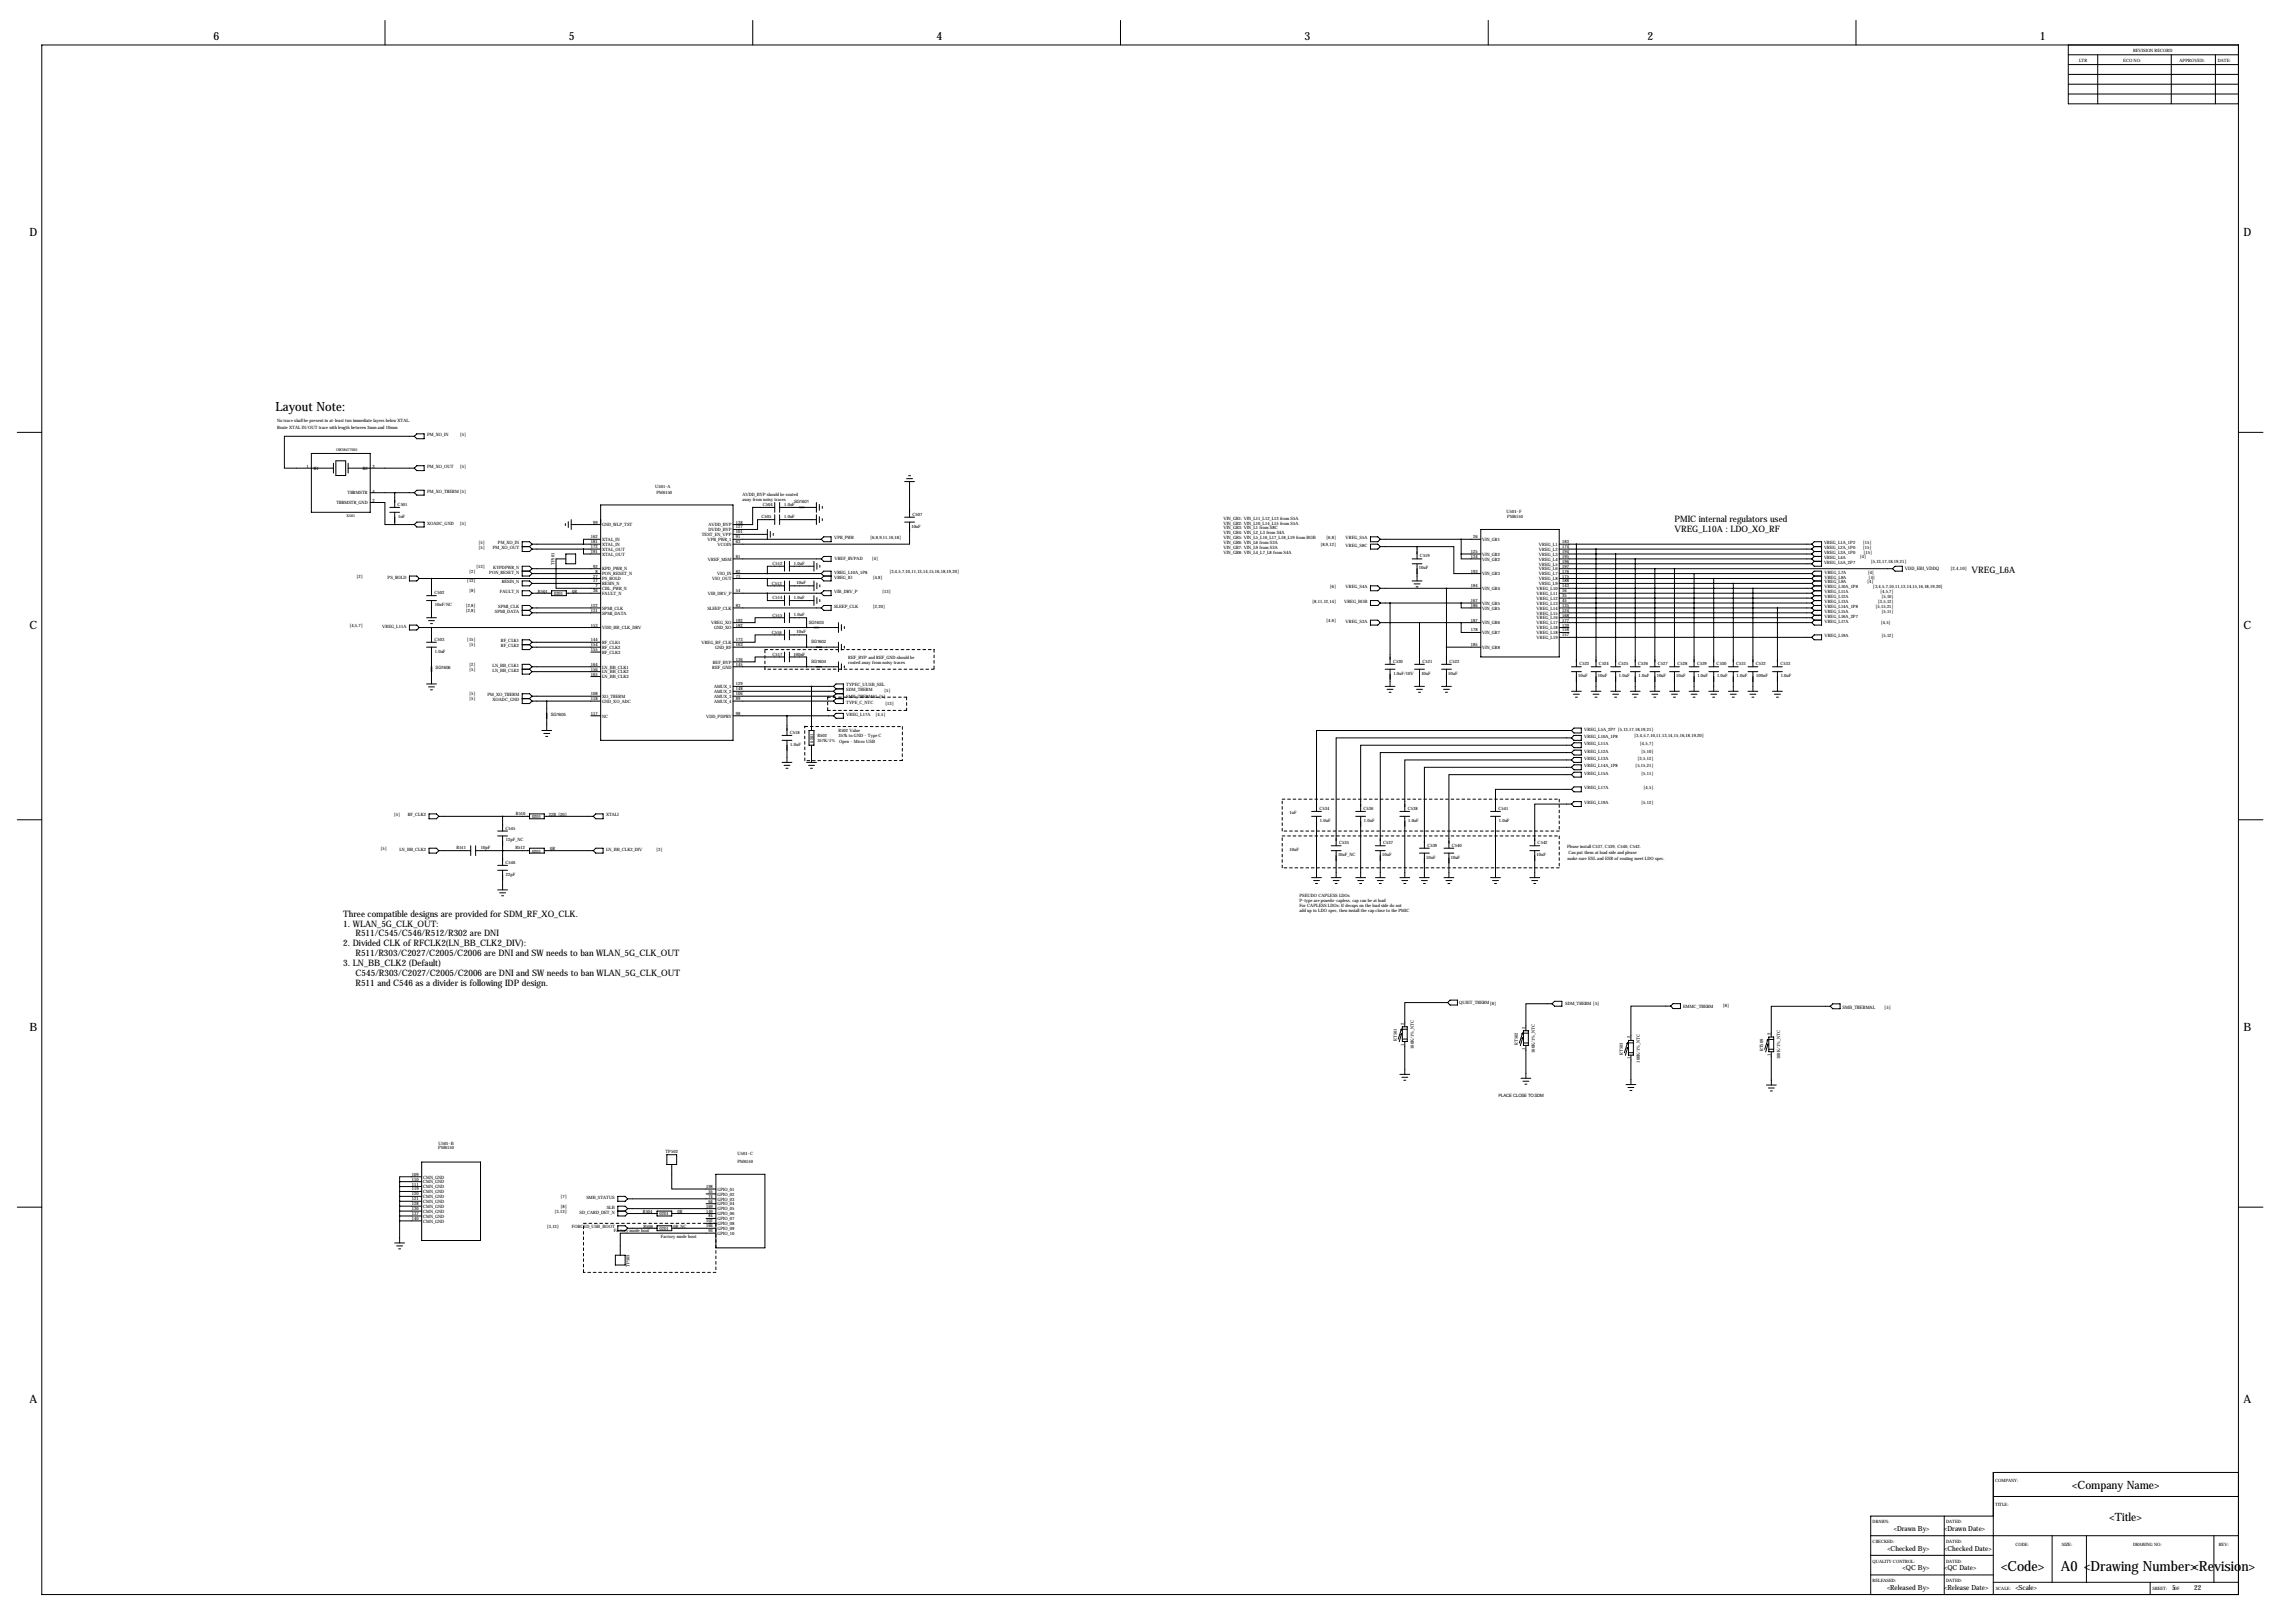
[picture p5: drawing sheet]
<svg xmlns="http://www.w3.org/2000/svg" width="1189mm" height="841mm" viewBox="0 0 1189 841" stroke-linecap="round" stroke-linejoin="round" font-family="sans-serif">
<defs><g id="words">
<g font-size="7.3">
<text x="1037" y="814">&lt;Code&gt;</text>
<text x="1068" y="814">A0 &lt;Drawing Number&gt;&lt;Revision&gt;</text>
</g>
<text font-size="6.6" x="143" y="213">Layout Note:</text>
<g font-size="5.9">
<text x="111" y="21">6</text>
<text x="295" y="21">5</text>
<text x="485" y="21">4</text>
<text x="676" y="21">3</text>
<text x="853" y="21">2</text>
<text x="1057" y="21">1</text>
<text x="15" y="122">D</text>
<text x="1162" y="122">D</text>
<text x="15" y="326">C</text>
<text x="1162" y="326">C</text>
<text x="15" y="534">B</text>
<text x="1162" y="534">B</text>
<text x="15" y="727">A</text>
<text x="1162" y="727">A</text>
<text x="1073" y="771">&lt;Company Name&gt;</text>
<text x="1093" y="788">&lt;Title&gt;</text>
</g>
<g font-size="4.6">
<text x="867" y="270">PMIC internal regulators used</text>
<text x="867" y="276">VREG_L10A : LDO_XO_RF</text>
<text x="1021" y="297">VREG_L6A</text>
<text x="178" y="475">Three compatible designs are provided for SDM_RF_XO_CLK.</text>
<text x="178" y="480">1. WLAN_5G_CLK_OUT:</text>
<text x="184" y="485">R511/C545/C546/R512/R302 are DNI</text>
<text x="178" y="490">2. Divided CLK of RFCLK2(LN_BB_CLK2_DIV):</text>
<text x="184" y="495">R511/R303/C2027/C2005/C2006 are DNI and SW needs to ban WLAN_5G_CLK_OUT</text>
<text x="178" y="500">3. LN_BB_CLK2 (Default)</text>
<text x="184" y="505">C545/R303/C2027/C2005/C2006 are DNI and SW needs to ban WLAN_5G_CLK_OUT</text>
<text x="184" y="510">R511 and C546 as a divider is following IDP design.</text>
</g>
<g font-size="3.6">
<text x="981" y="793">&lt;Drawn By&gt;</text>
<text x="1007" y="793">&lt;Drawn Date&gt;</text>
<text x="978" y="803">&lt;Checked By&gt;</text>
<text x="1007" y="803">&lt;Checked Date&gt;</text>
<text x="986" y="813">&lt;QC By&gt;</text>
<text x="1007" y="813">&lt;QC Date&gt;</text>
<text x="978" y="824">&lt;Released By&gt;</text>
<text x="1007" y="824">&lt;Release Date&gt;</text>
<text x="1044" y="824">&lt;Scale&gt;</text>
<text x="1125" y="824">5</text>
<text x="1137" y="824">22</text>
</g>
<g font-size="2.4">
<text x="987" y="295">VDD_EBI_VDDQ</text>
<text x="1010" y="295">[2,4,10]</text>
<text x="955" y="522">SMB_THERMAL</text>
<text x="976" y="522">[5]</text>
<text x="917" y="536" transform="rotate(-90 917 536)">2</text>
<text x="917" y="547" transform="rotate(-90 917 547)">1</text>
</g>
<g font-size="2.3">
<text x="1105" y="27">REVISION RECORD</text>
<text x="1077" y="32">LTR</text>
<text x="1100" y="32">ECO NO:</text>
<text x="1129" y="32">APPROVED:</text>
<text x="1149" y="32">DATE:</text>
<text x="144" y="218">No trace shall be present in at-least two immediate layers below XTAL.</text>
<text x="144" y="222">Route XTAL IN/OUT trace with length between 3mm and 10mm</text>
<text x="221" y="226">PM_XO_IN</text>
<text x="238" y="226">[5]</text>
<text x="159" y="242">1</text>
<text x="163" y="243">H1</text>
<text x="188" y="243">H2</text>
<text x="193" y="242">3</text>
<text x="221" y="242">PM_XO_OUT</text>
<text x="238" y="243">[5]</text>
<text x="180" y="256">THRMSTR</text>
<text x="193" y="255">4</text>
<text x="221" y="255">PM_XO_THERM[5]</text>
<text x="339" y="253">U501-A</text>
<text x="340" y="256">PM6150</text>
<text x="385" y="257">AVDD_BYP should be routed</text>
<text x="174" y="261">THRMSTR_GND</text>
<text x="193" y="260">2</text>
<text x="206" y="262">C501</text>
<text x="385" y="259">away from noisy traces</text>
<text x="395" y="262">C504</text>
<text x="406" y="262">1.0uF</text>
<text x="411" y="261">SG1601</text>
<text x="206" y="268">1nF</text>
<text x="394" y="268">C505</text>
<text x="406" y="268">1.0uF</text>
<text x="473" y="267">C507</text>
<text x="634" y="269">VIN_GR1: VIN_L11_L12_L13 from S5A</text>
<text x="780" y="266">U501-F</text>
<text x="781" y="268">PM6150</text>
<text x="221" y="272">XOADC_GND</text>
<text x="238" y="272">[5]</text>
<text x="307" y="271">99</text>
<text x="312" y="273">GND_WLP_TST</text>
<text x="367" y="275">DVDD_BYP</text>
<text x="367" y="273">AVDD_BYP</text>
<text x="381" y="274">127</text>
<text x="381" y="271">138</text>
<text x="472" y="273">10uF</text>
<text x="634" y="272">VIN_GR2: VIN_L10_L14_L15 from S5A</text>
<text x="634" y="274">VIN_GR3: VIN_L1 from S8C</text>
<text x="248" y="282">[5]</text>
<text x="258" y="282">PM_XO_IN</text>
<text x="306" y="279">162</text>
<text x="306" y="281">181</text>
<text x="312" y="280">XTAL_IN</text>
<text x="364" y="278">TEST_EN_VPP</text>
<text x="366" y="280">VPH_PWR_1</text>
<text x="381" y="279">91</text>
<text x="381" y="276">101</text>
<text x="381" y="281">63</text>
<text x="432" y="279">VPH_PWR</text>
<text x="451" y="279">[6,8,9,11,16,18]</text>
<text x="634" y="277">VIN_GR4: VIN_L2_L3 from S4A</text>
<text x="634" y="279">VIN_GR5: VIN_L5_L16_L17_L18_L19 from BOB</text>
<text x="634" y="282">VIN_GR6: VIN_L6 from S3A</text>
<text x="687" y="279">[6,8]</text>
<text x="697" y="279">VREG_S5A</text>
<text x="763" y="279">26</text>
<text x="768" y="280">VIN_GR1</text>
<text x="809" y="281">183</text>
<text x="945" y="282">VREG_L1A_1P2</text>
<text x="965" y="282">[15]</text>
<text x="248" y="284">[5]</text>
<text x="255" y="284">PM_XO_OUT</text>
<text x="306" y="284">172</text>
<text x="306" y="286">191</text>
<text x="312" y="285">XTAL_OUT</text>
<text x="312" y="283">XTAL_IN</text>
<text x="312" y="288">XTAL_OUT</text>
<text x="372" y="283">VCOIN</text>
<text x="634" y="284">VIN_GR7: VIN_L9 from S3A</text>
<text x="634" y="287">VIN_GR8: VIN_L4_L7_L8 from S4A</text>
<text x="684" y="283">[8,9,12]</text>
<text x="697" y="283">VREG_S8C</text>
<text x="762" y="286">125</text>
<text x="768" y="288">VIN_GR2</text>
<text x="797" y="285">VREG_L2</text>
<text x="797" y="288">VREG_L3</text>
<text x="797" y="283">VREG_L1</text>
<text x="809" y="284">174</text>
<text x="809" y="286">194</text>
<text x="945" y="284">VREG_L2A_1P0</text>
<text x="945" y="287">VREG_L3A_1P0</text>
<text x="965" y="284">[15]</text>
<text x="965" y="287">[15]</text>
<text x="287" y="293" transform="rotate(-90 287 293)">TP501</text>
<text x="367" y="290">VREF_MSM</text>
<text x="381" y="289">81</text>
<text x="400" y="293">C512</text>
<text x="411" y="293">1.0uF</text>
<text x="432" y="290">VREF_HVPAD</text>
<text x="452" y="290">[4]</text>
<text x="736" y="289">C519</text>
<text x="762" y="289">134</text>
<text x="768" y="290">VIN_GR2</text>
<text x="797" y="290">VREG_L4</text>
<text x="797" y="293">VREG_L5</text>
<text x="809" y="289">195</text>
<text x="809" y="292">196</text>
<text x="945" y="289">VREG_L4A</text>
<text x="945" y="292">VREG_L5A_2P7</text>
<text x="963" y="289">[4]</text>
<text x="969" y="292">[5,13,17,18,19,21]</text>
<text x="185" y="299">[2]</text>
<text x="201" y="300">PS_HOLD</text>
<text x="243" y="297">[2]</text>
<text x="247" y="294">[13]</text>
<text x="253" y="297">PON_RESET_N</text>
<text x="256" y="295">KYPDPWR_N</text>
<text x="307" y="299">27</text>
<text x="307" y="294">92</text>
<text x="308" y="297">8</text>
<text x="312" y="298">PON_RESET_N</text>
<text x="312" y="295">KPD_PWR_N</text>
<text x="372" y="298">VIO_IN</text>
<text x="381" y="299">73</text>
<text x="381" y="297">82</text>
<text x="432" y="297">VREG_L10A_1P8</text>
<text x="432" y="300">VREG_IO</text>
<text x="452" y="300">[4,8]</text>
<text x="461" y="297">[3,4,5,7,10,11,13,14,15,16,18,19,20]</text>
<text x="735" y="295">10uF</text>
<text x="762" y="297">193</text>
<text x="768" y="298">VIN_GR3</text>
<text x="797" y="295">VREG_L6</text>
<text x="797" y="298">VREG_L7</text>
<text x="809" y="294">197</text>
<text x="809" y="297">176</text>
<text x="809" y="299">175</text>
<text x="945" y="297">VREG_L7A</text>
<text x="945" y="300">VREG_L8A</text>
<text x="967" y="297">[4]</text>
<text x="968" y="300">[4]</text>
<text x="242" y="302">[13]</text>
<text x="260" y="302">RESIN_N</text>
<text x="307" y="302">17</text>
<text x="308" y="304">7</text>
<text x="312" y="306">CBL_PWR_N</text>
<text x="312" y="303">RESIN_N</text>
<text x="312" y="301">PS_HOLD</text>
<text x="369" y="301">VIO_OUT</text>
<text x="400" y="303">C513</text>
<text x="413" y="303">10uF</text>
<text x="689" y="305">[6]</text>
<text x="697" y="305">VREG_S4A</text>
<text x="762" y="304">184</text>
<text x="768" y="306">VIN_GR4</text>
<text x="796" y="306">VREG_L10</text>
<text x="797" y="301">VREG_L8</text>
<text x="797" y="303">VREG_L9</text>
<text x="809" y="302">188</text>
<text x="809" y="304">143</text>
<text x="945" y="302">VREG_L9A</text>
<text x="945" y="305">VREG_L10A_1P8</text>
<text x="967" y="302">[4]</text>
<text x="970" y="305">[3,4,5,7,10,11,13,14,15,16,18,19,20]</text>
<text x="225" y="308">C502</text>
<text x="243" y="307">[8]</text>
<text x="259" y="307">FAULT_N</text>
<text x="279" y="307">R501</text>
<text x="287" y="308">0201</text>
<text x="296" y="307">0R</text>
<text x="307" y="307">36</text>
<text x="312" y="308">FAULT_N</text>
<text x="367" y="308">VIB_DRV_P</text>
<text x="381" y="307">54</text>
<text x="400" y="310">C514</text>
<text x="411" y="310">1.0uF</text>
<text x="432" y="307">VIB_DRV_P</text>
<text x="457" y="307">[13]</text>
<text x="762" y="312">167</text>
<text x="796" y="308">VREG_L11</text>
<text x="796" y="311">VREG_L12</text>
<text x="809" y="307">16</text>
<text x="809" y="309">35</text>
<text x="809" y="312">45</text>
<text x="945" y="307">VREG_L11A</text>
<text x="945" y="310">VREG_L12A</text>
<text x="974" y="307">[4,5,7]</text>
<text x="975" y="310">[5,10]</text>
<text x="225" y="314">10nF/NC</text>
<text x="241" y="314">[2,8]</text>
<text x="241" y="317">[2,8]</text>
<text x="256" y="317">SPMI_DATA</text>
<text x="258" y="315">SPMI_CLK</text>
<text x="306" y="314">122</text>
<text x="306" y="317">131</text>
<text x="312" y="316">SPMI_CLK</text>
<text x="366" y="316">SLEEP_CLK</text>
<text x="381" y="314">83</text>
<text x="432" y="315">SLEEP_CLK</text>
<text x="452" y="315">[2,20]</text>
<text x="680" y="312">[8,11,12,14]</text>
<text x="696" y="312">VREG_BOB</text>
<text x="762" y="314">186</text>
<text x="768" y="313">VIN_GR5</text>
<text x="768" y="316">VIN_GR5</text>
<text x="796" y="313">VREG_L13</text>
<text x="796" y="316">VREG_L14</text>
<text x="809" y="317">124</text>
<text x="809" y="314">135</text>
<text x="945" y="312">VREG_L13A</text>
<text x="945" y="315">VREG_L14A_1P8</text>
<text x="945" y="317">VREG_L15A</text>
<text x="972" y="315">[5,15,21]</text>
<text x="973" y="312">[3,5,12]</text>
<text x="975" y="317">[5,11]</text>
<text x="312" y="318">SPMI_DATA</text>
<text x="368" y="323">VREG_XO</text>
<text x="381" y="322">192</text>
<text x="400" y="319">C515</text>
<text x="411" y="319">1.0uF</text>
<text x="419" y="323">SG1603</text>
<text x="687" y="322">[4,6]</text>
<text x="697" y="323">VREG_S3A</text>
<text x="762" y="322">187</text>
<text x="768" y="323">VIN_GR6</text>
<text x="796" y="318">VREG_L15</text>
<text x="796" y="321">VREG_L16</text>
<text x="796" y="323">VREG_L17</text>
<text x="809" y="319">168</text>
<text x="809" y="322">177</text>
<text x="945" y="323">VREG_L17A</text>
<text x="945" y="320">VREG_L16A_2P7</text>
<text x="974" y="323">[4,5]</text>
<text x="181" y="325">[4,5,7]</text>
<text x="198" y="325">VREG_L11A</text>
<text x="306" y="325">153</text>
<text x="312" y="326">VDD_BB_CLK_DRV</text>
<text x="370" y="326">GND_XO</text>
<text x="381" y="325">182</text>
<text x="400" y="328">C516</text>
<text x="413" y="328">10uF</text>
<text x="762" y="327">178</text>
<text x="768" y="328">VIN_GR7</text>
<text x="796" y="326">VREG_L18</text>
<text x="796" y="328">VREG_L18</text>
<text x="809" y="325">139</text>
<text x="809" y="327">158</text>
<text x="809" y="330">157</text>
<text x="225" y="332">C503</text>
<text x="242" y="332">[15]</text>
<text x="243" y="335">[5]</text>
<text x="259" y="333">RF_CLK1</text>
<text x="259" y="335">RF_CLK2</text>
<text x="306" y="332">144</text>
<text x="306" y="335">154</text>
<text x="312" y="334">RF_CLK1</text>
<text x="363" y="334">VREG_RF_CLK</text>
<text x="381" y="335">163</text>
<text x="381" y="332">173</text>
<text x="420" y="333">SG1602</text>
<text x="762" y="335">185</text>
<text x="796" y="331">VREG_L19</text>
<text x="945" y="330">VREG_L19A</text>
<text x="975" y="330">[5,12]</text>
<text x="225" y="338">1.0uF</text>
<text x="306" y="337">155</text>
<text x="312" y="336">RF_CLK2</text>
<text x="312" y="339">RF_CLK3</text>
<text x="370" y="336">GND_RF</text>
<text x="400" y="340">C517</text>
<text x="411" y="340">100nF</text>
<text x="439" y="342">REF_BYP and REF_GND should be</text>
<text x="768" y="336">VIN_GR8</text>
<text x="226" y="347">SG1606</text>
<text x="243" y="345">[2]</text>
<text x="243" y="347">[5]</text>
<text x="255" y="345">LN_BB_CLK1</text>
<text x="255" y="348">LN_BB_CLK2</text>
<text x="306" y="347">156</text>
<text x="306" y="345">164</text>
<text x="312" y="346">LN_BB_CLK1</text>
<text x="369" y="346">REF_GND</text>
<text x="369" y="344">REF_BYP</text>
<text x="381" y="342">136</text>
<text x="381" y="345">145</text>
<text x="420" y="343">SG1604</text>
<text x="439" y="344">routed away from noisy traces</text>
<text x="722" y="343">C520</text>
<text x="737" y="343">C521</text>
<text x="751" y="343">C522</text>
<text x="818" y="345">C523</text>
<text x="828" y="345">C524</text>
<text x="838" y="345">C525</text>
<text x="849" y="345">C526</text>
<text x="859" y="345">C527</text>
<text x="869" y="345">C528</text>
<text x="879" y="345">C529</text>
<text x="889" y="345">C530</text>
<text x="899" y="345">C531</text>
<text x="910" y="345">C532</text>
<text x="922" y="345">C533</text>
<text x="306" y="350">165</text>
<text x="312" y="349">LN_BB_CLK2</text>
<text x="312" y="351">LN_BB_CLK3</text>
<text x="722" y="349">1.0uF/10V</text>
<text x="736" y="349">10uF</text>
<text x="750" y="349">10uF</text>
<text x="818" y="351">10uF</text>
<text x="828" y="351">10uF</text>
<text x="839" y="351">1.0uF</text>
<text x="849" y="351">1.0uF</text>
<text x="858" y="351">10uF</text>
<text x="868" y="351">10uF</text>
<text x="879" y="351">1.0uF</text>
<text x="889" y="351">1.0uF</text>
<text x="900" y="351">1.0uF</text>
<text x="910" y="351">100nF</text>
<text x="922" y="351">1.0uF</text>
<text x="370" y="356">AMUX_1</text>
<text x="370" y="359">AMUX_2</text>
<text x="381" y="355">129</text>
<text x="381" y="358">148</text>
<text x="438" y="356">TYPEC_UUSB_SEL</text>
<text x="438" y="358">SDM_THERM</text>
<text x="458" y="358">[5]</text>
<text x="243" y="360">[5]</text>
<text x="243" y="363">[5]</text>
<text x="253" y="361">PM_XO_THERM</text>
<text x="255" y="363">XOADC_GND</text>
<text x="306" y="360">108</text>
<text x="306" y="363">118</text>
<text x="312" y="362">XO_THERM</text>
<text x="312" y="364">GND_XO_ADC</text>
<text x="370" y="364">AMUX_4</text>
<text x="370" y="362">AMUX_3</text>
<text x="381" y="363">89</text>
<text x="381" y="360">106</text>
<text x="438" y="361">SMB_THERMAL [5]</text>
<text x="438" y="365">TYPE_C_NTC</text>
<text x="459" y="365">[13]</text>
<text x="285" y="371">SG1605</text>
<text x="306" y="370">117</text>
<text x="312" y="372">NC</text>
<text x="366" y="372">VDD_PDPHY</text>
<text x="381" y="370">98</text>
<text x="438" y="371">VREG_L17A</text>
<text x="454" y="371">[4,5]</text>
<text x="409" y="380">C518</text>
<text x="423" y="382">R502</text>
<text x="434" y="382">357k to GND - Type C</text>
<text x="434" y="379">R502 Value</text>
<text x="821" y="378">VREG_L5A_2P7 [5,13,17,18,19,21]</text>
<text x="821" y="382">VREG_L10A_1P8</text>
<text x="847" y="382">[3,4,5,7,10,11,13,14,15,16,18,19,20]</text>
<text x="409" y="386">1.0uF</text>
<text x="421" y="385" transform="rotate(-90 421 385)">0201</text>
<text x="423" y="385">357K/1%</text>
<text x="435" y="385">Open - Micro USB</text>
<text x="821" y="386">VREG_L11A</text>
<text x="821" y="390">VREG_L12A</text>
<text x="850" y="386">[4,5,7]</text>
<text x="850" y="390">[5,10]</text>
<text x="821" y="394">VREG_L13A</text>
<text x="848" y="394">[3,5,12]</text>
<text x="821" y="397">VREG_L14A_1P8</text>
<text x="821" y="401">VREG_L15A</text>
<text x="847" y="397">[5,15,21]</text>
<text x="850" y="401">[5,11]</text>
<text x="821" y="409">VREG_L17A</text>
<text x="851" y="409">[4,5]</text>
<text x="684" y="420">C534</text>
<text x="706" y="420">C536</text>
<text x="729" y="420">C538</text>
<text x="776" y="420">C541</text>
<text x="821" y="416">VREG_L19A</text>
<text x="850" y="417">[5,12]</text>
<text x="204" y="423">[5]</text>
<text x="211" y="423">RF_CLK2</text>
<text x="267" y="422">R510</text>
<text x="276" y="424">0201</text>
<text x="284" y="422">22R [20]</text>
<text x="314" y="423">XTALI</text>
<text x="668" y="422">1uF</text>
<text x="684" y="426">1.0uF</text>
<text x="707" y="426">1.0uF</text>
<text x="729" y="426">1.0uF</text>
<text x="776" y="426">1.0uF</text>
<text x="262" y="430">C545</text>
<text x="262" y="436">12pF_NC</text>
<text x="694" y="437">C535</text>
<text x="717" y="437">C537</text>
<text x="797" y="437">C542</text>
<text x="197" y="440">[5]</text>
<text x="207" y="441">LN_BB_CLK2</text>
<text x="237" y="440">R511</text>
<text x="249" y="440">10pF</text>
<text x="267" y="440">R512</text>
<text x="276" y="442">0201</text>
<text x="285" y="440">0R</text>
<text x="314" y="441">LN_BB_CLK2_DIV</text>
<text x="340" y="441">[3]</text>
<text x="668" y="441">10uF</text>
<text x="693" y="443">10uF_NC</text>
<text x="716" y="443">10uF</text>
<text x="739" y="439">C539</text>
<text x="752" y="439">C540</text>
<text x="796" y="443">10uF</text>
<text x="812" y="439">Please install C537, C539, C540, C542.</text>
<text x="812" y="442">Can put them at load side and please</text>
<text x="262" y="447">C546</text>
<text x="739" y="445">10uF</text>
<text x="752" y="445">10uF</text>
<text x="812" y="445">make sure ESL and ESR of routing meet LDO spec.</text>
<text x="262" y="454">22pF</text>
<text x="673" y="465">PSEUDO CAPLESS LDOs</text>
<text x="673" y="467">P-type are psuedo-capless, cap can be at load</text>
<text x="673" y="470">For CAPLESS LDOs: If decaps on the load side do not</text>
<text x="673" y="472">add up to LDO spec, then install the cap close to the PMIC</text>
<text x="756" y="520">QUIET_THERM[8]</text>
<text x="811" y="521">SDM_THERM [5]</text>
<text x="872" y="522">EMMC_THERM</text>
<text x="892" y="522">[8]</text>
<text x="727" y="531" transform="rotate(-90 727 531)">2</text>
<text x="790" y="533" transform="rotate(-90 790 533)">2</text>
<text x="724" y="539" transform="rotate(-90 724 539)">RT501</text>
<text x="845" y="538" transform="rotate(-90 845 538)">2</text>
<text x="727" y="542" transform="rotate(-90 727 542)">1</text>
<text x="732" y="543" transform="rotate(-90 732 543)">100K/1%_NTC</text>
<text x="786" y="541" transform="rotate(-90 786 541)">RT502</text>
<text x="790" y="544" transform="rotate(-90 790 544)">1</text>
<text x="795" y="545" transform="rotate(-90 795 545)">100K/1%_NTC</text>
<text x="913" y="545" transform="rotate(-90 913 545)">RT509</text>
<text x="841" y="546" transform="rotate(-90 841 546)">RT503</text>
<text x="845" y="549" transform="rotate(-90 845 549)">1</text>
<text x="849" y="550" transform="rotate(-90 849 550)">100K/1%_NTC</text>
<text x="922" y="549" transform="rotate(-90 922 549)">100K/1%_NTC</text>
<text x="776" y="568">PLACE CLOSE TO SDM</text>
<text x="227" y="593">U501-B</text>
<text x="227" y="595">PM6150</text>
<text x="345" y="597">TP502</text>
<text x="382" y="598">U501-C</text>
<text x="382" y="602">PM6150</text>
<text x="213" y="609">109</text>
<text x="213" y="612">110</text>
<text x="219" y="610">CMN_GND</text>
<text x="213" y="614">111</text>
<text x="213" y="617">119</text>
<text x="219" y="613">CMN_GND</text>
<text x="219" y="616">CMN_GND</text>
<text x="366" y="615">198</text>
<text x="367" y="618">55</text>
<text x="372" y="617">GPIO_01</text>
<text x="213" y="619">120</text>
<text x="213" y="622">121</text>
<text x="219" y="618">CMN_GND</text>
<text x="219" y="621">CMN_GND</text>
<text x="219" y="623">CMN_GND</text>
<text x="290" y="621">[7]</text>
<text x="304" y="621">SMB_STATUS</text>
<text x="367" y="620">74</text>
<text x="367" y="623">64</text>
<text x="372" y="619">GPIO_02</text>
<text x="372" y="622">GPIO_03</text>
<text x="213" y="624">128</text>
<text x="213" y="627">130</text>
<text x="213" y="629">137</text>
<text x="219" y="626">CMN_GND</text>
<text x="219" y="628">CMN_GND</text>
<text x="287" y="628">[3,13]</text>
<text x="290" y="626">[8]</text>
<text x="300" y="629">SD_CARD_DET_N</text>
<text x="314" y="626">SLB</text>
<text x="333" y="628">R504</text>
<text x="342" y="630">0201</text>
<text x="351" y="628">0R</text>
<text x="366" y="626">169</text>
<text x="366" y="628">149</text>
<text x="372" y="624">GPIO_04</text>
<text x="372" y="627">GPIO_05</text>
<text x="372" y="629">GPIO_06</text>
<text x="213" y="632">140</text>
<text x="219" y="631">CMN_GND</text>
<text x="219" y="633">CMN_GND</text>
<text x="283" y="636">[3,13]</text>
<text x="333" y="636">R506</text>
<text x="349" y="636">0R_NC</text>
<text x="366" y="633">102</text>
<text x="366" y="636">166</text>
<text x="367" y="631">84</text>
<text x="372" y="632">GPIO_07</text>
<text x="372" y="635">GPIO_08</text>
<text x="296" y="636">FORCED_USB_BOOT</text>
<text x="318" y="638">Factory mode boot</text>
<text x="342" y="637">0201</text>
<text x="342" y="641">Factory mode boot</text>
<text x="367" y="638">93</text>
<text x="372" y="640">GPIO_10</text>
<text x="372" y="637">GPIO_09</text>
<text x="326" y="656" transform="rotate(-90 326 656)">TP503</text>
<text x="1034" y="768">COMPANY:</text>
<text x="1034" y="780">TITLE:</text>
<text x="970" y="789">DRAWN:</text>
<text x="1008" y="789">DATED:</text>
<text x="970" y="799">CHECKED:</text>
<text x="1008" y="799">DATED:</text>
<text x="1044" y="801">CODE:</text>
<text x="1068" y="801">SIZE:</text>
<text x="1105" y="801">DRAWING NO:</text>
<text x="1149" y="801">REV:</text>
<text x="970" y="809">QUALITY CONTROL:</text>
<text x="1008" y="809">DATED:</text>
<text x="970" y="820">RELEASED:</text>
<text x="1008" y="820">DATED:</text>
<text x="1034" y="823">SCALE:</text>
<text x="1115" y="823">SHEET:</text>
<text x="1126" y="823">OF</text>
</g>
<g font-size="2">
<text x="174" y="234">OW38477001</text>
<text x="180" y="268">X501</text>
</g>
</g></defs>
<g fill="none" stroke="#000" stroke-width=".52">
<path d="M199 11v12M390 11v12M580 11v12M771 11v12M961 11v12M22 23h1138v803h-1138zM1071 23v31h89M1071 39h89M1071 28h89M1071 33h89M1087 28v26M1125 28v26"/>
<path d="M1148 28v26M1071 44h89M1071 49h89M9 224h13M161 235h31v30h-31zM173 240v5M174 239h5v7h-5zM180 240v5M215 226h-68v16h26M216 225h4v2h-4l-1-1zM1160 224h12M180 242h35"/>
<path d="M192 255h23M204 255v8M215 242l1-1h4v3h-4zM216 254h4v2h-4l-1-1zM469 249h5M470 248h3M471 246h1M471 249v19M192 260h7v12h5M202 263h5M202 265h5M204 272h11"/>
<path d="M204 265v7M215 272l1-2h4v3h-4zM293 271v1M294 270v3M296 272h15M296 269v5M311 279h-9v3M311 262h69v121h-69zM380 279h45M380 277h18M398 274v5M399 275v3"/>
<path d="M401 276v1M401 263h-11v9h-10M401 269h-9v5h-12M401 260v5M401 267v5M404 263h10M404 260v5M404 267v5M404 269h19M417 263h6M423 260v5M423 267v5"/>
<path d="M424 261v3M424 268v3M426 262v1M426 269v1M427 278h4v3h-4l-2-2zM469 268h5M469 270h5M471 270v12h-91M710 278h4l1 1-1 2h-4zM715 279h52M757 279v8M767 274h41v66h-41z"/>
<path d="M212 298h4l1 2-1 1h-4zM217 300h94M224 300v9M271 283h3M271 296h3M274 283l2 1M274 296l2 1M276 297h35M276 295h35M276 284h35M276 282h35M276 295l-2-2h-3v5h3l2-1"/>
<path d="M276 282l-2 1M276 282l-2-1h-3v5h3l2-2M276 295l-2 1M293 289h-5v16h23M293 287h5v5h-5zM302 284v3h9M380 297h45M380 300h45M380 289h45M398 300v3h8M406 293h-8v4M406 291v5"/>
<path d="M409 293h13M409 291v5M422 291v5M423 292v3M425 293v1M425 297l2-1h4v5h-4l-2-1M425 289l2-1h4v3h-4zM425 297l2 1M427 298h4M427 298l-2 2M710 282h4l1 1-1 1h-4zM715 283h19"/>
<path d="M732 289h5M732 292h5M734 283h19v14h14M734 283v6M734 292v9M757 287v2h10M757 287h10M808 297h131M808 300h131M808 289h131M808 295h172M808 284h131"/>
<path d="M808 282h131M808 287h131M808 292h131M817 282v63M827 284v61M837 287v58M847 289v56M857 295v50M867 295v50M878 297v48M888 300v45M939 282l1-1h4v12h-4l-1-1"/>
<path d="M939 297l1-1h4v28h-4l-1-1M939 282l1 1M939 284l1 2M939 287l1 1M939 289l1 2M939 297l1 1M939 300l1 1M940 283h4M940 286h4M940 298h4M940 291h4M940 288h4"/>
<path d="M940 283l-1 1M940 286l-1 1M940 288l-1 1M940 291l-1 1M940 298l-1 2M980 295l2-2h3v3h-3zM221 309h5M221 311h5M221 320h5M224 311v9M271 306h3l2 1-2 2h-3zM271 301h3l2 1-2 1h-3z"/>
<path d="M271 316h3M274 316l2 1M276 302h35M276 307h10M276 315h35M276 317h35M276 315l-2-1h-3v5h3l2-2M276 315l-2 1M286 306h7v3h-7zM293 307h18M380 307h45M380 315h45"/>
<path d="M398 307v4h8M406 320h-15v3h-11M406 301v5M406 309v5M406 317v6M409 320h9v5M409 311h13M409 301v5M409 309v5M409 317v6M409 303h13M422 301v5"/>
<path d="M422 309v5M423 302v3M423 310v3M425 303v1M425 311v1M427 306h4v3h-4l-2-2zM427 314h4v2h-4l-2-1zM710 311h4l1 1-1 2h-4zM710 303h4l1 2-1 1h-4zM715 305h52M715 312h52M720 312v32"/>
<path d="M732 301h5M733 302h3M734 304h1M749 305v39M757 312v3h10M808 305h131M808 302h131M808 307h131M808 315h131M808 317h131M808 320h131M808 312h131"/>
<path d="M808 310h131M898 302v43M908 305v40M921 315v30M939 302l1 1M939 305l1 1M939 307l1 2M939 310l1 1M939 312l1 2M939 315l1 1M939 317l1 2M939 320l1 1"/>
<path d="M940 309h4M940 311h4M940 306h4M940 303h4M940 301h4M940 316h4M940 314h4M940 319h4M940 301l-1 1M940 303l-1 2M940 306l-1 1M940 309l-1 1"/>
<path d="M940 311l-1 1M940 314l-1 1M940 316l-1 1M940 319l-1 1M212 324h4l1 1-1 1h-4zM217 325h94M221 333h5M221 335h5M222 321h3M223 323h1M224 325v8M224 335v10"/>
<path d="M271 334h3M274 334l2 1M276 333h35M276 335h35M276 333l-2-2h-3v5h3l2-1M276 333l-2 1M306 338h5M380 325h42M380 335h43M406 329h-15v4h-11M406 326v5M406 338v5"/>
<path d="M409 329h9v6M409 326v5M409 338v5M424 325h10M425 335h9M434 323v5M434 333v5M436 324v3M436 334v3M437 325v1M437 335v1M710 321h4l1 2-1 1h-4z"/>
<path d="M715 323h52M735 323v21M749 335h18M757 323v5h10M808 325h5M808 323h131M808 328h5M808 330h131M939 330l1-1h4v2h-4zM940 321h4M940 321l-1 2M221 354h5"/>
<path d="M222 356h3M223 357h1M224 348v6M271 347h3M274 347l2 1M276 345h35M276 348h35M276 345l-2-1h-3v5h3l2-1M276 345l-2 2M306 350h5M380 356h52M380 345h43"/>
<path d="M380 358h52M406 340h-15v3h-11M409 340h9v5M420 356v22M425 345h9M432 356l1-2h4v10h-4l-1-1M432 356l1 1M432 358l1 1M433 359h4M433 357h4M433 357l-1 1M433 359l-1 2"/>
<path d="M434 343v5M436 344v3M437 345v1M718 356h5M718 344h5M718 347h5M719 357h3M720 359h1M720 347v9M733 356h5M733 344h5M733 347h5"/>
<path d="M734 357h3M735 359h1M735 347v9M747 356h5M747 344h5M747 347h5M748 357h3M749 359h1M749 347v9M814 345h5M814 358h5M814 348h5"/>
<path d="M815 360h3M817 348v10M824 345h5M824 358h5M824 348h5M825 360h3M827 348v10M834 345h5M834 358h5M834 348h5M835 360h3M837 348v10"/>
<path d="M845 345h5M845 358h5M845 348h5M846 360h3M847 348v10M855 345h5M855 358h5M855 348h5M856 360h3M857 348v10M865 345h5M865 358h5"/>
<path d="M865 348h5M866 360h3M867 348v10M875 345h5M875 358h5M875 348h5M876 360h3M878 348v10M885 345h5M885 358h5M885 348h5M886 360h3"/>
<path d="M888 348v10M895 345h5M895 358h5M895 348h5M896 360h3M898 348v10M906 345h5M906 358h5M906 348h5M907 360h3M908 348v10M918 345h5"/>
<path d="M918 358h5M918 348h5M919 360h3M921 348v10M271 362h3M274 362l2 1M276 363h35M276 361h35M276 361l-2-2h-3v5h3l2-1M276 361l-2 1M281 378h5M282 380h3"/>
<path d="M283 363v6M283 372v6M306 371h5M380 363h52M380 371h52M380 361h52M408 371v10M419 378h3v8h-3zM432 371l1-2h4v3h-4zM432 361l1 1M433 362h4M433 362l-1 1"/>
<path d="M814 378h-132v42M815 377h4v3h-4l-1-2zM816 361h1M826 361h1M836 361h1M847 361h1M857 361h1M867 361h1M877 361h1M887 361h1M897 361h1M908 361h1"/>
<path d="M920 361h1M283 381h1M405 383h5M405 381h5M405 395h5M406 396h3M407 398h1M408 383v12M418 395h5M419 396h3M420 398h1M420 386v9"/>
<path d="M814 382h-122v56M814 386h-109v34M814 390h-99v48M814 394h-86v26M814 397h-76v42M815 381h4v2h-4l-1-1zM815 392h4v3h-4l-1-1zM815 385h4v2h-4l-1-1zM815 389h4v2h-4l-1-1zM815 396h4v3h-4l-1-2zM815 400h4v3h-4l-1-2zM814 401h-63v38"/>
<path d="M814 409h-39v11M814 416h-19v22M815 408h4v2h-4l-1-1zM815 415h4v3h-4l-1-2zM9 425h13M222 439h4l1 2-1 1h-4zM222 422h4l1 1-1 1h-4zM227 423h47M244 438v5M246 438v5M258 430h5M258 433h5"/>
<path d="M260 423v7M260 433v15M274 422h8v2h-8zM274 439h8v3h-8zM282 423h25M307 423l2-1h3v2h-3zM309 439h3v3h-3l-2-1zM679 423h6M679 420h6M682 423v32M690 438h5M702 423h5"/>
<path d="M702 420h5M705 423v32M712 438h6M725 423h5M725 420h5M728 423v32M735 439h5M748 439h5M772 423h5M772 420h5M775 423v32M792 438h6"/>
<path d="M1160 425h12M227 441h17M246 441h28M258 448h5M258 451h5M260 441h.1M260 451v10M282 441h25M679 455h6M680 456h4M681 458h1M690 441h5"/>
<path d="M690 455h5M691 456h3M692 458h1M692 441v14M702 455h5M703 456h3M704 458h1M712 441h6M712 455h6M713 456h4M715 458h1M715 441v14"/>
<path d="M725 455h5M726 456h3M727 458h1M735 442h5M735 455h5M736 456h3M737 458h1M738 442v13M748 442h5M748 455h5M749 456h3M750 458h1"/>
<path d="M751 442v13M772 455h5M773 456h3M774 458h1M792 441h6M792 455h6M793 456h4M795 458h1M795 441v14M258 461h5M259 462h3M260 464h1"/>
<path d="M750 519h-22v13M751 518h4v3h-4l-1-2zM804 520h-14v14M804 520l1-1h4v2h-4zM867 520h4v2h-4l-2-1zM726 533l-2 5M726 533l-1 1M726 536l-1 4M726 536h.1M726 533v1M726 532h3v7h-3zM726 538h3"/>
<path d="M726 533h3M728 539v17M788 536l1-1v1M789 535l-2 5M789 538l-1 4M789 538h-1M789 538h.1M789 534h3v8h-3zM789 535h3M844 539h2v8h-2zM865 521h-20v18M916 538l-2 6"/>
<path d="M916 538l-1 1M916 538v1M916 537h3v8h-3zM916 538h3M948 521h-30v16M948 521l1-1h4v3h-4zM725 556h5M726 558h3M727 560h1M788 559h5M789 540h3M790 542v17"/>
<path d="M843 541v-1v1M843 540l-2 5M843 543l-1 4M843 543h.1M844 540h2M844 545h2M845 547v15M915 541h1l-1 4M916 541h.1M916 543h3M918 545v17M789 560h3"/>
<path d="M790 562h1M842 562h5M843 563h3M844 565h1M915 562h5M916 564h3M917 565h1M345 598h6v5h-6zM207 612h11M207 615h11M207 617h11M207 620h11"/>
<path d="M207 612v32M218 610h-11v2M218 602h31v41h-31zM320 620h4l1 1-1 1h-4zM348 603v13h23M366 618h5M371 608h25v38h-25zM9 625h13M207 622h11M207 625h11M207 627h11M207 630h11"/>
<path d="M207 632h11M320 627h4M320 635h4l1 1-1 1h-4zM324 627l1 2M325 626l-1-1h-4v5h4l1-1M325 621h46M325 626h46M325 629h15M325 636h15M325 626l-1 1M340 627h8v3h-8zM340 635h8v2h-8z"/>
<path d="M348 629h23M348 636h23M366 623h5M366 631h5M366 634h5M371 639h-50v11M1160 625h12M204 644h6M205 645h4M207 647h1M319 650h5v5h-5zM1033 775h127"/>
<path d="M1160 763h-127v63M969 795h191M1007 785v41M1033 785h-64v41M1063 795v25M1081 795v25M1147 795v25M969 806h64M969 816h64M1033 820h127M1114 820v6"/>
</g>
<g fill="none" stroke="#000" stroke-width=".52" stroke-dasharray="1.4 1.4">
<path d="M396 336h88M484 336v11M396 347v-11M484 347h-88M417 376h.1M417 376h50M429 361h41M429 368v-7M467 376v18M470 361v7M470 368h-41M417 394v-18"/>
<path d="M467 394h-50M664 414h144M808 414v16M664 433h144M664 430v-16M808 433v17M808 430h-144M664 450v-17M808 450h-144M302 634h69M371 634v25M302 659v-25"/>
<path d="M371 659h-69"/>
</g>
<path d="M414 263h3M422 325h2M423 335h2M224 345v3M423 345h2M283 369v3" fill="none" stroke="#000" stroke-width=".76"/>
<path d="M223 300a.5 .5 0 0 0 1 0 .5 .5 0 0 0-1 0zM223 325a.5 .5 0 0 0 1 0 .5 .5 0 0 0-1 0zM397 297a.5 .5 0 0 0 1 0 .5 .5 0 0 0-1 0zM397 300a.5 .5 0 0 0 1 0 .5 .5 0 0 0-1 0zM397 307a.5 .5 0 0 0 1 0 .5 .5 0 0 0-1 0z" fill="#000" stroke="#000" stroke-width=".63"/>
<use href="#words"/>
</svg>
